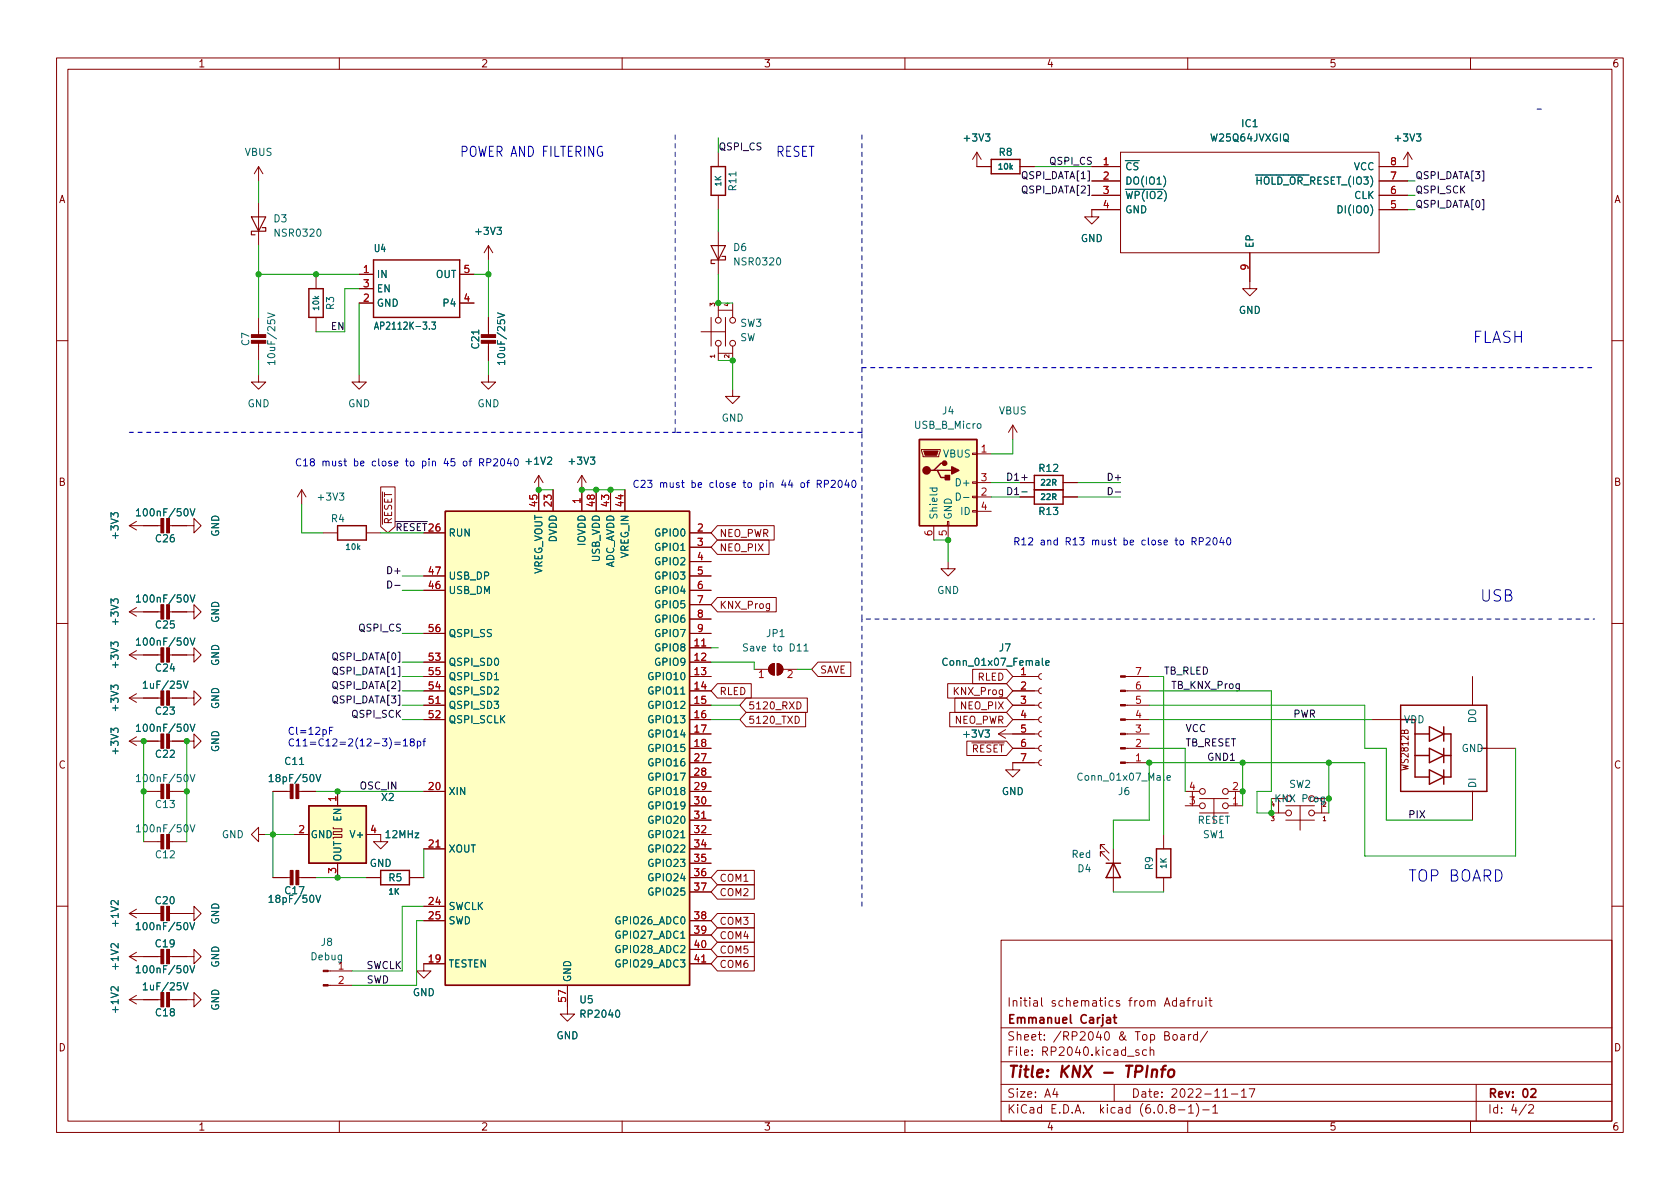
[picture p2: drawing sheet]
<svg xmlns="http://www.w3.org/2000/svg" width="297mm" height="210mm" viewBox="0 0 297 210" stroke-linecap="round" stroke-linejoin="round" font-family="sans-serif">
<defs><g id="words">
<g font-size="2.8" fill="#0000c2">
<text x="260.3" y="60.7">FLASH</text>
<text x="261.6" y="106.4">USB</text>
<text x="248.9" y="155.9">TOP BOARD</text>
</g>
<text font-size="2.8" fill="#840000" x="178" y="190.6">Title: KNX - TPInfo</text>
<g font-size="2.5" fill="#0000c2">
<text x="81.3" y="27.7">POWER AND FILTERING</text>
<text x="137.2" y="27.7">RESET</text>
</g>
<g font-size="2.1" fill="#840000">
<text x="178" y="178">Initial schematics from Adafruit</text>
<text x="178" y="184">Sheet: /RP2040 &amp; Top Board/</text>
<text x="178" y="181">Emmanuel Carjat</text>
<text x="178" y="186.7">File: RP2040.kicad_sch</text>
<text x="178" y="196.9">KiCad E.D.A. kicad (6.0.8-1)-1</text>
<text x="178" y="194.1">Size: A4</text>
<text x="200" y="194.1">Date: 2022-11-17</text>
<text x="263" y="194.1">Rev: 02</text>
<text x="263" y="196.9">Id: 4/2</text>
</g>
<g font-size="1.8" fill="#840000">
<text x="35" y="11.9">1</text>
<text x="85" y="11.9">2</text>
<text x="135" y="11.9">3</text>
<text x="185" y="11.9">4</text>
<text x="235" y="11.9">5</text>
<text x="285" y="11.9">6</text>
<text x="10.3" y="35.9">A</text>
<text x="285.3" y="35.9">A</text>
<text x="10.3" y="85.9">B</text>
<text x="285.3" y="85.9">B</text>
<text x="69.3" y="92.8" transform="rotate(-90 69.3 92.8)">~{RESET}</text>
<text x="127.2" y="95">NEO_PWR</text>
<text x="127.2" y="97.5">NEO_PIX</text>
<text x="127.2" y="107.7">KNX_Prog</text>
<text x="144.9" y="119.1">SAVE</text>
<text x="127.2" y="122.9">RLED</text>
<text x="132.2" y="125.4">5120_RXD</text>
<text x="168.9" y="122.9">KNX_Prog</text>
<text x="170" y="125.4">NEO_PIX</text>
<text x="172.8" y="120.4">RLED</text>
<text x="132.2" y="128">5120_TXD</text>
<text x="168.7" y="128">NEO_PWR</text>
<text x="10.3" y="135.9">C</text>
<text x="170.4" y="133.1">~{RESET}</text>
<text x="249" y="136" transform="rotate(-90 249 136)">WS2812B</text>
<text x="285.3" y="135.9">C</text>
<text x="127.2" y="155.9">COM1</text>
<text x="127.2" y="158.5">COM2</text>
<text x="127.2" y="163.5">COM3</text>
<text x="127.2" y="166.1">COM4</text>
<text x="127.2" y="168.6">COM5</text>
<text x="127.2" y="171.2">COM6</text>
<text x="10.3" y="185.9">D</text>
<text x="285.3" y="185.9">D</text>
<text x="35" y="199.9">1</text>
<text x="85" y="199.9">2</text>
<text x="135" y="199.9">3</text>
<text x="185" y="199.9">4</text>
<text x="235" y="199.9">5</text>
<text x="285" y="199.9">6</text>
</g>
<g font-size="1.8" fill="#006464">
<text x="219.6" y="22.5">IC1</text>
<text x="43.3" y="27.6">VBUS</text>
<text x="170.6" y="25">+3V3</text>
<text x="176.7" y="27.6">R8</text>
<text x="214.2" y="25">W25Q64JVXGIQ</text>
<text x="246.8" y="25">+3V3</text>
<text x="130.2" y="33.6" transform="rotate(-90 130.2 33.6)">R11</text>
<text x="198.9" y="30.1">~{CS}</text>
<text x="198.9" y="32.6">DO(IO1)</text>
<text x="198.9" y="35.2">~{WP(IO2})</text>
<text x="221.2" y="32.6">~{HOLD_OR_}RESET_(IO3)</text>
<text x="239.3" y="30.1">VCC</text>
<text x="239.4" y="35.2">CLK</text>
<text x="48.4" y="39.3">D3</text>
<text x="48.8" y="41.8">NSR0320</text>
<text x="84.3" y="41.5">+3V3</text>
<text x="198.9" y="37.7">GND</text>
<text x="237.3" y="37.7">DI(IO0)</text>
<text x="66.2" y="44.6">U4</text>
<text x="129.7" y="44.4">D6</text>
<text x="130.1" y="46.9">NSR0320</text>
<text x="191.1" y="42.8">GND</text>
<text x="221.6" y="43.9" transform="rotate(-90 221.6 43.9)">EP</text>
<text x="66.5" y="49.1">IN</text>
<text x="66.5" y="51.7">EN</text>
<text x="77" y="49.1">OUT</text>
<text x="59.1" y="54.7" transform="rotate(-90 59.1 54.7)">R3</text>
<text x="66.5" y="54.2">GND</text>
<text x="67.1" y="58.3">AP2112K-3.3</text>
<text x="78.6" y="54.2">P4</text>
<text x="130.9" y="57.8">SW3</text>
<text x="219" y="55.5">GND</text>
<text x="44.1" y="61.1" transform="rotate(-90 44.1 61.1)">C7</text>
<text x="48.7" y="63.8" transform="rotate(-90 48.7 63.8)">10uF/25V</text>
<text x="84.7" y="61.6" transform="rotate(-90 84.7 61.6)">C21</text>
<text x="89.3" y="63.8" transform="rotate(-90 89.3 63.8)">10uF/25V</text>
<text x="130.8" y="60.3">SW</text>
<text x="43.8" y="72">GND</text>
<text x="61.5" y="72">GND</text>
<text x="84.4" y="72">GND</text>
<text x="127.6" y="74.5">GND</text>
<text x="161.8" y="75.8">USB_B_Micro</text>
<text x="166.7" y="73.3">J4</text>
<text x="176.6" y="73.3">VBUS</text>
<text x="93.2" y="82.2">+1V2</text>
<text x="100.8" y="82.2">+3V3</text>
<text x="166.8" y="80.9">VBUS</text>
<text x="183.8" y="83.4">R12</text>
<text x="56.4" y="88.5">+3V3</text>
<text x="169.4" y="86">D+</text>
<text x="21" y="95" transform="rotate(-90 21 95)">+3V3</text>
<text x="24.9" y="91.3">100nF/50V</text>
<text x="27.6" y="95.9">C26</text>
<text x="38.7" y="94.9" transform="rotate(-90 38.7 94.9)">GND</text>
<text x="58.6" y="92.3">R4</text>
<text x="79.2" y="94.9">RUN</text>
<text x="98.4" y="95.9" transform="rotate(-90 98.4 95.9)">DVDD</text>
<text x="116" y="94.9">GPIO0</text>
<text x="165.7" y="91.9" transform="rotate(-90 165.7 91.9)">Shield</text>
<text x="168.3" y="91.9" transform="rotate(-90 168.3 91.9)">GND</text>
<text x="169.9" y="91.1">ID</text>
<text x="183.8" y="91.1">R13</text>
<text x="95.9" y="101.8" transform="rotate(-90 95.9 101.8)">VREG_VOUT</text>
<text x="103.5" y="96.5" transform="rotate(-90 103.5 96.5)">IOVDD</text>
<text x="106" y="99.4" transform="rotate(-90 106 99.4)">USB_VDD</text>
<text x="108.6" y="100.8" transform="rotate(-90 108.6 100.8)">ADC_AVDD</text>
<text x="111.1" y="98.7" transform="rotate(-90 111.1 98.7)">VREG_IN</text>
<text x="116" y="97.4">GPIO1</text>
<text x="116" y="99.9">GPIO2</text>
<text x="24.9" y="106.5">100nF/50V</text>
<text x="79.2" y="105">USB_DM</text>
<text x="79.2" y="102.5">USB_DP</text>
<text x="116" y="102.5">GPIO3</text>
<text x="116" y="105">GPIO4</text>
<text x="116" y="107.6">GPIO5</text>
<text x="165.7" y="105">GND</text>
<text x="21" y="110.3" transform="rotate(-90 21 110.3)">+3V3</text>
<text x="27.6" y="111.1">C25</text>
<text x="38.7" y="110.2" transform="rotate(-90 38.7 110.2)">GND</text>
<text x="79.2" y="112.6">QSPI_SS</text>
<text x="116" y="110.1">GPIO6</text>
<text x="116" y="112.6">GPIO7</text>
<text x="135.6" y="112.6">JP1</text>
<text x="21" y="117.9" transform="rotate(-90 21 117.9)">+3V3</text>
<text x="24.9" y="114.2">100nF/50V</text>
<text x="27.6" y="118.7">C24</text>
<text x="38.7" y="117.8" transform="rotate(-90 38.7 117.8)">GND</text>
<text x="79.2" y="117.7">QSPI_SD0</text>
<text x="116" y="115.2">GPIO8</text>
<text x="116" y="117.7">GPIO9</text>
<text x="132.1" y="115.2">Save to D11</text>
<text x="167.3" y="117.7">Conn_01x07_Female</text>
<text x="176.7" y="115.2">J7</text>
<text x="21" y="125.5" transform="rotate(-90 21 125.5)">+3V3</text>
<text x="25.8" y="121.8">1uF/25V</text>
<text x="38.7" y="125.4" transform="rotate(-90 38.7 125.4)">GND</text>
<text x="79.2" y="125.3">QSPI_SD3</text>
<text x="79.2" y="122.8">QSPI_SD2</text>
<text x="79.2" y="120.3">QSPI_SD1</text>
<text x="115" y="120.3">GPIO10</text>
<text x="115" y="122.8">GPIO11</text>
<text x="115" y="125.3">GPIO12</text>
<text x="24.9" y="129.4">100nF/50V</text>
<text x="27.6" y="126.4">C23</text>
<text x="79.2" y="127.9">QSPI_SCLK</text>
<text x="115" y="127.9">GPIO13</text>
<text x="115" y="130.4">GPIO14</text>
<text x="170.6" y="130.4">+3V3</text>
<text x="248.2" y="127.9">VDD</text>
<text x="261" y="127.9" transform="rotate(-90 261 127.9)">DO</text>
<text x="21" y="133.1" transform="rotate(-90 21 133.1)">+3V3</text>
<text x="27.6" y="134">C22</text>
<text x="38.7" y="133" transform="rotate(-90 38.7 133)">GND</text>
<text x="50.5" y="135.3">C11</text>
<text x="115" y="133">GPIO15</text>
<text x="115" y="135.5">GPIO16</text>
<text x="258.5" y="133">GND</text>
<text x="24.9" y="138.3">100nF/50V</text>
<text x="27.6" y="142.9">C13</text>
<text x="48.2" y="138.3">18pF/50V</text>
<text x="67.5" y="141.6">X2</text>
<text x="79.2" y="140.6">XIN</text>
<text x="115" y="138">GPIO17</text>
<text x="115" y="140.6">GPIO18</text>
<text x="115" y="143.1">GPIO19</text>
<text x="177.1" y="140.6">GND</text>
<text x="191.1" y="138">Conn_01x07_Male</text>
<text x="197.8" y="140.6">J6</text>
<text x="225.7" y="141.9">KNX Prog</text>
<text x="228" y="139.3">SW2</text>
<text x="261" y="139.4" transform="rotate(-90 261 139.4)">DI</text>
<text x="24.9" y="147.2">100nF/50V</text>
<text x="39.2" y="148.2">GND</text>
<text x="54.9" y="148.2">GND</text>
<text x="60.3" y="145.2" transform="rotate(-90 60.3 145.2)">EN</text>
<text x="62.3" y="148.2">V+</text>
<text x="68.3" y="148.2">12MHz</text>
<text x="115" y="145.7">GPIO20</text>
<text x="115" y="148.2">GPIO21</text>
<text x="211.7" y="145.7">RESET</text>
<text x="212.7" y="148.2">SW1</text>
<text x="27.6" y="151.8">C12</text>
<text x="60.3" y="152.4" transform="rotate(-90 60.3 152.4)">OUT</text>
<text x="65.3" y="153.3">GND</text>
<text x="68.8" y="155.8">R5</text>
<text x="79.2" y="150.7">XOUT</text>
<text x="115" y="150.7">GPIO22</text>
<text x="115" y="153.3">GPIO23</text>
<text x="115" y="155.8">GPIO24</text>
<text x="189.5" y="151.7">Red</text>
<text x="190.6" y="154.2">D4</text>
<text x="203.8" y="153.8" transform="rotate(-90 203.8 153.8)">R9</text>
<text x="27.6" y="159.9">C20</text>
<text x="48.2" y="159.6">18pF/50V</text>
<text x="50.5" y="158.1">C17</text>
<text x="79.2" y="160.9">SWCLK</text>
<text x="115" y="158.4">GPIO25</text>
<text x="21" y="163.6" transform="rotate(-90 21 163.6)">+1V2</text>
<text x="24.8" y="164.5">100nF/50V</text>
<text x="27.6" y="167.5">C19</text>
<text x="38.7" y="163.5" transform="rotate(-90 38.7 163.5)">GND</text>
<text x="56.8" y="167.3">J8</text>
<text x="79.2" y="163.4">SWD</text>
<text x="109.2" y="163.4">GPIO26_ADC0</text>
<text x="109.2" y="166">GPIO27_ADC1</text>
<text x="21" y="171.2" transform="rotate(-90 21 171.2)">+1V2</text>
<text x="24.8" y="172.1">100nF/50V</text>
<text x="38.7" y="171.1" transform="rotate(-90 38.7 171.1)">GND</text>
<text x="55" y="169.8">Debug</text>
<text x="79.2" y="171.1">TESTEN</text>
<text x="101" y="173.7" transform="rotate(-90 101 173.7)">GND</text>
<text x="109.2" y="168.5">GPIO28_ADC2</text>
<text x="109.2" y="171.1">GPIO29_ADC3</text>
<text x="21" y="178.9" transform="rotate(-90 21 178.9)">+1V2</text>
<text x="25.8" y="175.1">1uF/25V</text>
<text x="27.6" y="179.7">C18</text>
<text x="38.7" y="178.7" transform="rotate(-90 38.7 178.7)">GND</text>
<text x="73" y="176.1">GND</text>
<text x="102.6" y="177.4">U5</text>
<text x="102.9" y="180">RP2040</text>
<text x="98.4" y="183.8">GND</text>
</g>
<g font-size="1.8" fill="#a90000">
<text x="195.1" y="29.2">1</text>
<text x="245.9" y="29.2">8</text>
<text x="195.1" y="31.7">2</text>
<text x="195.1" y="34.3">3</text>
<text x="245.9" y="34.3">6</text>
<text x="245.9" y="31.7">7</text>
<text x="195.1" y="36.8">4</text>
<text x="245.9" y="36.8">5</text>
<text x="220.7" y="47.7" transform="rotate(-90 220.7 47.7)">9</text>
<text x="64.3" y="48.3">1</text>
<text x="64.3" y="53.3">2</text>
<text x="64.3" y="50.8">3</text>
<text x="82.1" y="53.3">4</text>
<text x="82.1" y="48.3">5</text>
<text x="173.5" y="80">1</text>
<text x="95" y="89.5" transform="rotate(-90 95 89.5)">45</text>
<text x="97.5" y="89.5" transform="rotate(-90 97.5 89.5)">23</text>
<text x="102.6" y="89" transform="rotate(-90 102.6 89)">1</text>
<text x="105.2" y="89.5" transform="rotate(-90 105.2 89.5)">48</text>
<text x="107.7" y="89.5" transform="rotate(-90 107.7 89.5)">43</text>
<text x="110.2" y="89.5" transform="rotate(-90 110.2 89.5)">44</text>
<text x="173.5" y="87.6">2</text>
<text x="173.5" y="85.1">3</text>
<text x="75.9" y="94">26</text>
<text x="123.3" y="94">2</text>
<text x="164.8" y="94.7" transform="rotate(-90 164.8 94.7)">6</text>
<text x="167.4" y="94.7" transform="rotate(-90 167.4 94.7)">5</text>
<text x="173.5" y="90.2">4</text>
<text x="75.9" y="101.6">47</text>
<text x="123.3" y="96.5">3</text>
<text x="123.3" y="99.1">4</text>
<text x="123.3" y="101.6">5</text>
<text x="75.9" y="104.1">46</text>
<text x="123.3" y="104.1">6</text>
<text x="123.3" y="106.7">7</text>
<text x="75.9" y="111.8">56</text>
<text x="123.3" y="109.2">8</text>
<text x="123.3" y="111.8">9</text>
<text x="75.9" y="116.8">53</text>
<text x="75.9" y="119.4">55</text>
<text x="122.8" y="114.3">11</text>
<text x="122.8" y="116.8">12</text>
<text x="122.8" y="119.4">13</text>
<text x="134.1" y="119.9">1</text>
<text x="139.2" y="119.9">2</text>
<text x="180.5" y="119.4">1</text>
<text x="200.8" y="119.4">7</text>
<text x="75.9" y="124.5">51</text>
<text x="75.9" y="121.9">54</text>
<text x="122.8" y="121.9">14</text>
<text x="122.8" y="124.5">15</text>
<text x="180.5" y="121.9">2</text>
<text x="180.5" y="124.5">3</text>
<text x="200.8" y="124.5">5</text>
<text x="200.8" y="121.9">6</text>
<text x="75.9" y="127">52</text>
<text x="122.8" y="127">16</text>
<text x="122.8" y="129.5">17</text>
<text x="180.5" y="127">4</text>
<text x="180.5" y="129.5">5</text>
<text x="200.8" y="129.5">3</text>
<text x="200.8" y="127">4</text>
<text x="122.8" y="132.1">18</text>
<text x="122.8" y="134.6">27</text>
<text x="122.8" y="137.2">28</text>
<text x="180.5" y="132.1">6</text>
<text x="180.5" y="134.6">7</text>
<text x="200.8" y="134.6">1</text>
<text x="200.8" y="132.1">2</text>
<text x="59.4" y="141.7" transform="rotate(-90 59.4 141.7)">1</text>
<text x="75.9" y="139.7">20</text>
<text x="122.8" y="139.7">29</text>
<text x="122.8" y="142.2">30</text>
<text x="210.3" y="142.2">3</text>
<text x="210.3" y="139.7">4</text>
<text x="217.9" y="142.2">1</text>
<text x="217.9" y="139.7">2</text>
<text x="52.8" y="147.3">2</text>
<text x="65.5" y="147.3">4</text>
<text x="75.9" y="149.9">21</text>
<text x="122.8" y="144.8">31</text>
<text x="122.8" y="147.3">32</text>
<text x="122.8" y="149.9">34</text>
<text x="59.4" y="154.4" transform="rotate(-90 59.4 154.4)">3</text>
<text x="122.8" y="152.4">35</text>
<text x="122.8" y="154.9">36</text>
<text x="75.9" y="160">24</text>
<text x="122.8" y="157.5">37</text>
<text x="75.9" y="162.6">25</text>
<text x="122.8" y="162.6">38</text>
<text x="122.8" y="165.1">39</text>
<text x="122.8" y="167.6">40</text>
<text x="59.8" y="171.4">1</text>
<text x="59.8" y="174">2</text>
<text x="75.9" y="170.2">19</text>
<text x="122.8" y="170.2">41</text>
<text x="100.1" y="177.1" transform="rotate(-90 100.1 177.1)">57</text>
</g>
<g font-size="1.8" fill="#0000c2">
<text x="52.1" y="82.4">C18 must be close to pin 45 of RP2040</text>
<text x="111.8" y="86.3">C23 must be close to pin 44 of RP2040</text>
<text x="179.1" y="96.4">R12 and R13 must be close to RP2040</text>
<text x="50.8" y="129.9">Cl=12pF</text>
<text x="50.8" y="132">C11=C12=2(12-3)=18pf</text>
</g>
<g font-size="1.8" fill="#0f0f0f">
<text x="177.8" y="85">D1+</text>
<text x="177.8" y="87.5">D1-</text>
<text x="205.7" y="119.3">TB_RLED</text>
<text x="207" y="121.8">TB_KNX_Prog</text>
<text x="209.5" y="132">TB_RESET</text>
<text x="209.5" y="129.4">VCC</text>
<text x="228.6" y="126.9">PWR</text>
<text x="213.4" y="134.5">GND1</text>
<text x="63.5" y="139.6">OSC_IN</text>
<text x="248.9" y="144.7">PIX</text>
<text x="64.6" y="171.3">SWCLK</text>
<text x="64.8" y="173.9">SWD</text>
</g>
<g font-size="1.7" fill="#0f0f0f">
<text x="127" y="26.6">QSPI_CS</text>
<text x="185.4" y="29.1">QSPI_CS</text>
<text x="181" y="31.7">QSPI_DATA[1]</text>
<text x="181" y="34.2">QSPI_DATA[2]</text>
<text x="250.2" y="34.2">QSPI_SCK</text>
<text x="250.2" y="31.7">QSPI_DATA[3]</text>
<text x="250.2" y="36.7">QSPI_DATA[0]</text>
<text x="58.4" y="58.3">EN</text>
<text x="195.6" y="85">D+</text>
<text x="69.8" y="93.9">~{RESET}</text>
<text x="68.9" y="101.5">D+</text>
<text x="63.6" y="111.7">QSPI_CS</text>
<text x="59.1" y="116.7">QSPI_DATA[0]</text>
<text x="59.1" y="119.3">QSPI_DATA[1]</text>
<text x="59.1" y="124.4">QSPI_DATA[3]</text>
<text x="59.1" y="121.8">QSPI_DATA[2]</text>
<text x="62.4" y="126.9">QSPI_SCK</text>
</g>
<g font-size="1.4" fill="#006464">
<text x="176.6" y="30">10k</text>
<text x="127.5" y="32.9" transform="rotate(-90 127.5 32.9)">1K</text>
<text x="56.4" y="54.8" transform="rotate(-90 56.4 54.8)">10k</text>
<text x="184.1" y="85.8">22R</text>
<text x="184.1" y="88.4">22R</text>
<text x="61.3" y="97.2">10k</text>
<text x="206.2" y="153.6" transform="rotate(-90 206.2 153.6)">1K</text>
<text x="68.8" y="158.2">1K</text>
</g>
<g font-size="1.1" fill="#840000">
<text x="126.4" y="54.2" transform="rotate(-90 126.4 54.2)">3</text>
<text x="128.9" y="54.2" transform="rotate(-90 128.9 54.2)">4</text>
<text x="126.4" y="63.3" transform="rotate(-90 126.4 63.3)">1</text>
<text x="128.9" y="63.3" transform="rotate(-90 128.9 63.3)">2</text>
<text x="224.7" y="142.6">4</text>
<text x="233.9" y="142.6">2</text>
<text x="224.7" y="145.2">3</text>
<text x="233.9" y="145.2">1</text>
</g>
</g></defs>
<g fill="none" stroke="#840000" stroke-width=".18">
<path d="M10 10.2h277v190.1h-277zM12 12.2h273v186.1h-273zM60 10.2v2M110 10.2v2M160 10.2v2M210 10.2v2M260 10.2v2M45.7 29.5v2.5M45.7 35.8v7.6M45.7 29.5l-.7 1.2M45.7 29.5l.8 1.2M127 26.9v2.6"/>
<path d="M127 34.5v2.6M172.7 26.9v2.6h2.6M172.7 26.9l-.7 1.3M172.7 26.9l.8 1.3M180.3 29.5h2.6M193 29.5h5.1M193 32h5.1M193 34.5h5.1M198.1 26.9h45.7v17.8h-45.7zM198.1 37.1h-5.1v1.2h1.3l-1.3 1.3-1.2-1.3h1.2M243.8 32h5.1M243.8 34.5h5.1"/>
<path d="M243.8 37.1h5.1M248.9 26.9v2.6h-5.1M248.9 26.9l-.7 1.3M248.9 26.9l.8 1.3M45.7 56.1v3.3M55.9 48.5v2.5M55.9 56.1v2.6M63.5 48.5h2.5M63.5 53.6h2.5M63.5 51h2.5M81.3 48.5h2.5M81.3 53.6h2.5"/>
<path d="M86.4 43.4v2.6M86.4 56.1v3.3M86.4 43.4l-.8 1.3M86.4 43.4l.7 1.3M124 58.7h4.3M125.7 56.1v5.1M127 54.9h2.5M127 40.9v7.6M127 53.6v2.5M128.3 56.1v5.1M129.5 53.6v2.5M221 44.7v6.3h1.2l-1.2 1.3-1.3-1.3h1.3"/>
<path d="M10 60.2h2M45.7 66.3v1.3h1.3l-1.3 1.2-1.3-1.2h1.3M45.7 60.4v3.3M63.5 66.3v1.3h1.3l-1.3 1.2-1.3-1.2h1.3M86.4 66.3v1.3h1.2l-1.2 1.2-1.3-1.2h1.3M86.4 60.4v3.3M127 62.5h2.5M127 61.2v2.5M129.5 68.8v1.3h1.3l-1.3 1.3-1.2-1.3h1.2M129.5 61.2v2.5M162.9 79.5h3.3v.3l-.2 1h-2.8zM179.1 75.2l-.8 1.2"/>
<path d="M179.1 75.2v2.5M179.1 75.2l.7 1.2M285 60.2h2M22.9 93h5.8M22.9 93l1.2 .7M24.1 92.2l-1.2 .8M29.7 93h4.6v-1.3l1.3 1.3-1.3 1.2v-1.2M53.3 86.6l-.7 1.3M53.3 86.6v2.5M53.3 86.6l.8 1.3M57.1 94.2h2.6M64.8 94.2h2.5"/>
<path d="M67.3 86.1h2.6v7l-1.3 1.1-1.3-1.1zM74.9 94.2h3.8M95.2 84.1l-.7 1.2M95.2 84.1v6.3M95.2 84.1l.8 1.2M97.8 86.6v3.8M102.9 84.1l-.8 1.2M102.9 84.1v6.3M102.9 84.1l.7 1.2M105.4 86.6v3.8M107.9 86.6v3.8M110.5 86.6v3.8"/>
<path d="M121.9 94.2h3.8M121.9 96.8h3.8M121.9 99.3h3.8M126.8 93h10.1v2.5h-10.1l-1.1-1.3zM126.8 95.5h9.2v2.5h-9.2l-1.1-1.2zM165.1 93v2.5M167.5 92.2h.3v.8h-.3zM167.6 99.3v1.3h1.3l-1.3 1.2-1.2-1.2h1.2M167.6 93v2.5M172 90.3h.7v.2h-.7zM172 87.8h.7v.2h-.7zM172 85.2h.7v.3h-.7z"/>
<path d="M172 80.1h.7v.3h-.7zM172.7 85.3h2.6M172.7 87.9h2.6M172.7 80.3h2.6M172.7 90.4h2.6M180.3 85.3h2.6M180.3 87.9h2.6M188 85.3h2.5M188 87.9h2.5M10 110.2h2M22.9 108.2h5.8M22.9 115.8l1.2 .8"/>
<path d="M22.9 115.8h5.8M22.9 108.2l1.2 .8M24.1 115.1l-1.2 .7M24.1 107.4l-1.2 .8M29.7 108.2h4.6v-1.3l1.3 1.3-1.3 1.3v-1.3M29.7 115.8h4.6v-1.3l1.3 1.3-1.3 1.3v-1.3M74.9 117.1h3.8M74.9 119.6h3.8M74.9 104.4h3.8M74.9 101.8h3.8M74.9 112h3.8M121.9 114.5h3.8"/>
<path d="M121.9 117.1h3.8M121.9 119.6h3.8M121.9 104.4h3.8M121.9 101.8h3.8M121.9 112h3.8M121.9 106.9h3.8M121.9 109.5h3.8M126.8 105.7h10.4v2.5h-10.4l-1.1-1.3zM133.3 118.4h2.6M136.1 106.7v1.1l-.3 .2h-.3M136.1 106.8l-.4-.1-.2 .3 .1 .5h.5M136.2 117.6l.7-.3v2.1a1.02 1.02 0 0 1-.9-.7 1.02 1.02 0 0 1 .2-1.1z"/>
<path d="M137.4 117.3a1.02 1.02 0 0 1 1 1.1 1.02 1.02 0 0 1-1 1zM138.4 118.4h2.6M144.6 117.1h5.8v2.5h-5.8l-1.1-1.2zM172 118.4h6l1.1 1.2-1.1 1.3h-6zM179.1 119.6h4.5M184.1 119.1l-.3 .2-.2 .3 .2 .4 .3 .1M199 119.6h4.2M260.3 119.6v5.1M285 110.2h2M22.9 131.1h5.8M22.9 123.4l1.2 .8M22.9 123.4h5.8"/>
<path d="M22.9 131.1l1.2 .7M24.1 122.7l-1.2 .7M24.1 130.3l-1.2 .8M25.4 139.9h3.3M29.7 131.1h4.6v-1.3l1.3 1.3-1.3 1.2v-1.2M29.7 123.4h4.6v-1.2l1.3 1.2-1.3 1.3v-1.3M29.7 139.9h3.3M48.3 139.9h3.3M52.6 139.9h3.3M59.7 139.9v2.6M74.9 122.2h3.8M74.9 124.7h3.8"/>
<path d="M74.9 127.2h3.8M74.9 139.9h3.8M121.9 122.2h3.8M121.9 124.7h3.8M121.9 127.2h3.8M121.9 129.8h3.8M121.9 132.3h3.8M121.9 139.9h3.8M121.9 134.9h3.8M121.9 137.4h3.8M126.8 120.9h6v2.5h-6l-1.1-1.2zM131.9 126h10.5v2.5h-10.5l-1.1-1.3z"/>
<path d="M131.9 123.4h10.8v2.6h-10.8l-1.1-1.3zM140.6 126.6a.64 .64 0 0 1 .7 .7 .64 .64 0 0 1-.7 .6zM140.9 124.1a.64 .64 0 0 1 .7 .6 .64 .64 0 0 1-.7 .7zM167.6 120.9h10.4l1.1 1.3-1.1 1.2h-10.4zM167.9 126h10.1l1.1 1.2-1.1 1.3h-10.1zM168.8 123.4h9.2l1.1 1.3-1.1 1.3h-9.2zM170.9 131.1h7.1l1.1 1.2-1.1 1.3h-7.1zM176.5 129.8h7.1M176.5 129.8l1.3 .8M177.8 129l-1.3 .8M179.1 122.2h4.5M179.1 124.7h4.5"/>
<path d="M179.1 127.2h4.5M179.1 132.3h4.5M183.6 134.9h-4.5v1.2h1.2l-1.2 1.3-1.3-1.3h1.3M184.1 134.4l-.3 .1-.2 .4 .2 .3 .3 .2M184.1 131.8l-.3 .2-.2 .3 .2 .4 .3 .1M184.1 129.3l-.3 .1-.2 .4 .2 .3 .3 .2M184.1 126.7l-.3 .2-.2 .3 .2 .4 .3 .2M184.1 124.2l-.3 .1-.2 .4 .2 .4 .3 .1M184.1 121.7l-.3 .1-.2 .4 .2 .3 .3 .2M199 122.2h4.2M199 124.7h4.2M199 127.2h4.2"/>
<path d="M199 129.8h4.2M199 132.3h4.2M199 134.9h4.2M209.5 139.9h2.6M210.8 139.9v2.6M217.2 139.9h2.5M218.4 139.9v2.6M242.6 127.2h5M260.3 139.9v5.1M262.9 132.3h5.1M25.4 148.8h3.3M29.7 148.8h3.3"/>
<path d="M45.7 147.6v-1.3l-1.3 1.3 1.3 1.2v-1.2h1.3M48.3 155.2h3.3M52.1 147.6h2.5M52.6 155.2h3.3M58.9 146.3v.3h1.6v.5h-1.6v.5h1.6v.5h-1.6v.2M59.7 152.6v2.6M64.8 147.6h2.5v1.2h1.3l-1.3 1.3-1.3-1.3h1.3M64.8 155.2h2.5M72.4 155.2h2.5M74.9 150.1h3.8M121.9 147.6h3.8M121.9 150.1h3.8"/>
<path d="M121.9 142.5h3.8M121.9 145h3.8M121.9 152.6h3.8M121.9 155.2h3.8M121.9 157.7h3.8M126.8 153.9h6.6v2.6h-6.6l-1.1-1.3zM126.8 156.5h6.6v2.5h-6.6l-1.1-1.3zM195.3 149.3h-.7v.8v-.8l1.5 1.6M195.3 150.6h-.7v.8v-.8l1.5 1.5M196.8 150.1v7.6M205.7 147.6v2.5M205.7 155.2v2.5"/>
<path d="M209.5 142.5h2.6M212.1 143.8h5.1M212.1 141.2h5.1M214.6 141.2v2.6M217.2 142.5h2.5M224.8 143.8h2.5M224.8 141.2h2.5M226.1 141.2v2.6M227.3 142.5h5.1M227.3 145h5.1M229.9 142.5v4.3M232.4 143.8h2.5"/>
<path d="M232.4 141.2h2.5M233.7 141.2v2.6M10 160.2h2M22.9 169.2h5.8M22.9 161.5h5.8M22.9 161.5l1.2 .8M22.9 169.2l1.2 .7M22.9 176.8h5.8M22.9 176.8l1.2 .7M24.1 160.8l-1.2 .7M24.1 168.4l-1.2 .8M24.1 176l-1.2 .8"/>
<path d="M29.7 161.5h4.6v-1.2l1.3 1.2-1.3 1.3v-1.3M29.7 169.2h4.6v-1.3l1.3 1.3-1.3 1.2v-1.2M29.7 176.8h4.6v-1.3l1.3 1.3-1.3 1.2v-1.2M58 174.2h4.2M58 171.7h4.2M74.9 160.3h3.8M74.9 162.8h3.8M78.7 170.4h-3.8v1.3h1.3l-1.3 1.3-1.2-1.3h1.2M100.3 174.2v5.1h1.3l-1.3 1.3-1.2-1.3h1.2M121.9 170.4h3.8M121.9 162.8h3.8M121.9 165.3h3.8"/>
<path d="M121.9 167.9h3.8M126.8 161.5h6.6v2.6h-6.6l-1.1-1.3zM126.8 164.1h6.6v2.5h-6.6l-1.1-1.3zM126.8 166.6h6.6v2.6h-6.6l-1.1-1.3zM126.8 169.2h6.6v2.5h-6.6l-1.1-1.3zM177 166.3h108v32h-108zM208 177l-.4-.1-.3 .3v.4l.1 .3h.6M208 176.4v1.5M208.7 177h.6l.1 .9M209.4 177.3l-.5 .1a.29 .29 0 0 0-.3 .2 .29 .29 0 0 0 .3 .3h.5M209.9 176.9h.5M210.4 176.4l-.3 .2v1.3"/>
<path d="M210.9 176.9v1M211.4 176.9l-.3 .1-.2 .2M211.9 176.9v1h.4l.2-.1M212.5 176.9v1M213.2 176.4v.2M213.2 176.9v1M213.7 176.9h.6M213.9 176.4v1.3l.4 .2M285 160.2h2M60 198.3v2M110 198.3v2M160 198.3v2"/>
<path d="M177 194.8h108M177 191.8h108M177 187.8h108M177 181.8h108M186.5 192.5l-.4 1h1M186.9 193v1M197 191.8v3M201.4 185.7l-.4-.1-.2 .2 .1 .3 .5 .1v.4h-.6M202.7 185.7l-.4-.1-.3 .3v.4l.1 .3h.6M203.4 185.8l.2-.2 .3 .1 .1 .9M203.4 185.1v1.5M205.9 183.1h.5l.2-.1 .1-.3-.1-.2-.7-.1v1.5h.6l.3-.3a.39 .39 0 0 0-.4-.5"/>
<path d="M207.1 196l-.2-.3v-.2l.2-.2 .5 .1 .1 .2-.1 .2-.6 .2-.1 .3v.4l.2 .1h.5l.1-.3-.1-.4-.2-.1M207.4 183.1l.2-.2 .5 .2v.5l-.1 .3h-.4l-.2-.1zM208.4 196.3h1.1M208.8 183h.6v.9M209.4 183.3l-.5 .1a.29 .29 0 0 0-.2 .2 .29 .29 0 0 0 .2 .3h.5M210 198.3v2M210.1 195.8l.5-.5v1.5M210.1 196.8h.9M210.1 182.9v1M210.6 182.9l-.3 .1-.2 .2M211.5 195.1a1.72 1.72 0 0 1 0 2.3M211.7 183l-.4-.1-.3 .3v.4l.1 .3h.6"/>
<path d="M211.7 182.4v1.5M212.6 196.3h1.2M213.5 182.4l-1.3 1.9M214.4 195.8l.5-.5v1.5M214.4 196.8h.9M216.2 194h.9M217.7 193.5h1.2M219.5 193l.4-.5v1.5M219.5 194h.9M220.9 192.5h1l-.7 1.5M260 198.3v2M261 191.8v6.5"/>
<path d="M269.9 195.3l-1.3 1.9M270.3 195.5l.6-.2 .2 .2 .1 .3-1 1h1"/>
<circle cx="127" cy="56.6" r=".51"/>
<circle cx="129.5" cy="56.6" r=".51"/>
<circle cx="127" cy="60.7" r=".51"/>
<circle cx="129.5" cy="60.7" r=".51"/>
<circle cx="212.6" cy="139.9" r=".51"/>
<circle cx="216.7" cy="139.9" r=".51"/>
<circle cx="212.6" cy="142.5" r=".51"/>
<circle cx="216.7" cy="142.5" r=".51"/>
<circle cx="227.8" cy="143.8" r=".51"/>
<circle cx="231.9" cy="143.8" r=".51"/>
</g>
<path d="M196.8 179.9h.6M197.1 179.4v1.3l.3 .2M195.7 180h.6v.9M196.3 180.3l-.5 .1a.29 .29 0 0 0-.2 .2 .29 .29 0 0 0 .2 .3h.5M270.7 192.7l.6-.2 .2 .2 .1 .3-1 1h1" fill="none" stroke="#840000" stroke-width=".3"/>
<path d="M203.8 189.3a.49 .49 0 0 1 .8 .1l-.1 1.1M203.8 189.1l-.2 1.4M205.3 189.1h.8M206.1 188.5l-.3 .1-.2 .1-.2 1.8M206.7 189.3a.52 .52 0 0 1 .5-.2 .52 .52 0 0 1 .4 .4v.6a.55 .55 0 0 1-.6 .4 .55 .55 0 0 1-.5-.4z" fill="none" stroke="#840000" stroke-width=".4"/>
<g fill="#840000" stroke="#840000" stroke-width=".18">
<path d="M28.4 167.9h.6v2.5h-.6z"/>
<path d="M29.5 167.9h.5v2.5h-.5z"/>
<path d="M44.4 60.2h2.6v.5h-2.6z"/>
<path d="M44.4 59.2h2.6v.5h-2.6z"/>
<path d="M29.5 91.7h.5v2.5h-.5z"/>
<path d="M28.4 91.7h.6v2.5h-.6z"/>
<path d="M29.5 106.9h.5v2.6h-.5z"/>
<path d="M28.4 106.9h.6v2.6h-.6z"/>
<path d="M85.1 60.2h2.5v.5h-2.5z"/>
<path d="M85.1 59.2h2.5v.5h-2.5z"/>
<path d="M57.1 174.1h.9v.3h-.9z"/>
<path d="M57.1 171.6h.9v.2h-.9z"/>
<path d="M28.4 160.3h.6v2.5h-.6z"/>
<path d="M29.5 160.3h.5v2.5h-.5z"/>
<path d="M29.5 129.8h.5v2.5h-.5z"/>
<path d="M28.4 129.8h.6v2.5h-.6z"/>
<path d="M29.5 147.6h.5v2.5h-.5z"/>
<path d="M28.4 147.6h.6v2.5h-.6z"/>
<path d="M29.5 138.7h.5v2.5h-.5z"/>
<path d="M28.4 138.7h.6v2.5h-.6z"/>
<path d="M136.2 117.6l.7-.3v2.1a1.02 1.02 0 0 1-.9-.7 1.02 1.02 0 0 1 .2-1.1z"/>
<path d="M137.4 117.3a1.02 1.02 0 0 1 1 1.1 1.02 1.02 0 0 1-1 1z"/>
<path d="M29.5 122.2h.5v2.5h-.5z"/>
<path d="M28.4 122.2h.6v2.5h-.6z"/>
<path d="M29.5 175.5h.5v2.5h-.5z"/>
<path d="M28.4 175.5h.6v2.5h-.6z"/>
<path d="M29.5 114.5h.5v2.6h-.5z"/>
<path d="M28.4 114.5h.6v2.6h-.6z"/>
<path d="M52.3 153.9h.5v2.6h-.5z"/>
<path d="M51.3 153.9h.5v2.6h-.5z"/>
<path d="M52.3 138.7h.5v2.5h-.5z"/>
<path d="M51.3 138.7h.5v2.5h-.5z"/>
<path d="M198.1 119.5h.9v.3h-.9z"/>
<path d="M198.1 122h.9v.3h-.9z"/>
<path d="M198.1 124.6h.9v.2h-.9z"/>
<path d="M198.1 127.1h.9v.3h-.9z"/>
<path d="M198.1 129.7h.9v.2h-.9z"/>
<path d="M198.1 132.2h.9v.3h-.9z"/>
<path d="M198.1 134.7h.9v.3h-.9z"/>
<path d="M163.3 79.8h2.6l-.3 .7h-2z"/>
</g>
<g fill="none" stroke="#006464" stroke-width=".18">
<path d="M205.7 31.1a1.46 1.46 0 0 1 0 2M236.6 36.4a.64 .64 0 0 1 .7 .6 .64 .64 0 0 1-.7 .7zM47.3 55.3l1.3 .5-1.3 .4M66.2 58.2l.4-1.2 .3 1.2M66.3 57.9h.5M76.3 57h.7l-.4 .4 .4 .2v.5l-.2 .1-.5-.1M88 55.3l1.2 .5-1.2 .4M48.6 64.1h-1.3l.4 .4M48.6 63.7v.8M89.2 64.1h-1.2l.3 .4M89.2 63.7v.8M24.1 90.3l.4-.3v1.2"/>
<path d="M24.1 91.2h.7M33.6 90l.4 1.2 .5-1.2M164.4 86.3h1.3M164.9 86.3l-.1 .4 .3 .2 .5-.1v-.5M169.1 87.2a.64 .64 0 0 1 .7 .6 .64 .64 0 0 1-.7 .7zM170.4 88h.9M24.1 105.6l.4-.4v1.3M24.1 113.2l.4-.4v1.3M24.1 106.5h.7M24.1 114.1h.7M33.6 105.2l.4 1.3 .5-1.3M33.6 112.8l.4 1.3 .5-1.3"/>
<path d="M132.2 113.9h-.5l-.2 .1v.3l.5 .3 .2 .3-.3 .2h-.5M142.1 114.2l.4-.3v1.2M142.1 115.1h.8M167.5 116.5a.6 .6 0 0 0-.9 .4 .6 .6 0 0 0 .6 .8l.3-.2M184.9 117.2l.6-.1-.1-.2-.3-.1-.2 .2 .1 .6h.4M24.1 128.4l.4-.3v1.2M24.1 137.3l.4-.3v1.2M24.1 129.3h.7M24.1 138.2h.7M25.3 120.8l.4-.4v1.3M25.3 121.7h.8M32.4 120.4l.4 1.3 .5-1.3"/>
<path d="M33.6 128.1l.4 1.2 .5-1.2M33.6 137l.4 1.2 .5-1.2M47.6 137.3l.3-.3v1.2M47.6 138.2h.7M55.9 137l.4 1.2 .4-1.2M206.3 137.6l.6-.2v-.2l-.4-.1-.2 .2 .1 .6h.5M24.1 146.2l.4-.4v1.3M24.1 147.1h.7M33.6 145.8l.4 1.3 .5-1.3M47.6 158.7l.3-.4v1.3M47.6 159.6h.7M55.8 158.3l.5 1.3 .4-1.3"/>
<path d="M234.1 140.9v1.1l-.2 .2h-.3M234.1 141l-.3-.1-.3 .3 .1 .5h.5M24.1 171.1l.3-.3v1.2M24.1 163.5l.3-.4v1.3M24.1 172h.7M24.1 164.4h.7M25.3 174.1l.4-.3v1.3M25.3 175.1h.8M32.4 173.8l.4 1.3 .5-1.3M33.6 170.8l.4 1.2 .4-1.2M33.6 163.1l.4 1.3 .4-1.3"/>
</g>
<g fill="none" stroke="#840000" stroke-width=".25">
<path d="M125.7 29.5h2.6v5h-2.6zM175.3 28.2h5v2.5h-5zM54.6 51h2.5v5.1h-2.5zM66 46h15.3v10.1h-15.3zM162.6 77.7h10.1v15.3h-10.1zM59.7 93h5.1v2.5h-5.1zM78.7 90.4h43.2v83.8h-43.2zM165.1 83.2h.6l.7 1.2h1.2M165.7 83.2h2.6M167 81.9h-.6l-1.3 1.3h-.6M182.9 84.1h5.1v5h-5.1zM182.9 86.6h5.1"/>
<path d="M247.6 124.7h15.3v15.2h-15.3zM250.2 127.2v10.2h2.5M250.2 133.6h2.5M250.2 129.8h2.5M252.7 128.5l2.6 1.3-2.6 1.3zM252.7 132.3l2.6 1.3-2.6 1.3zM252.7 136.1l2.6 1.3-2.6 1.3zM255.3 128.5v2.6M255.3 132.3v2.6M255.3 136.1v2.6M255.3 129.8h1.2v7.6h-1.2M255.3 133.6h1.2"/>
<path d="M54.6 142.5h10.2v10.1h-10.2zM67.3 153.9h5.1v2.6h-5.1zM195.6 152.6h2.5M196.8 152.6l1.3 2.6h-2.5zM204.5 150.1h2.5v5.1h-2.5z"/>
</g>
<path d="M44.4 38.3h2.6l-1.3 2.6zM46.4 40.3h.6v.6h-2.6v.6h.7M125.7 43.4h2.6l-1.3 2.6zM127.6 45.3h.7v.7h-2.6v.6h.7" fill="none" stroke="#840000" stroke-width=".2"/>
<g fill="#ffffc2" stroke="#ffffc2" stroke-width=".18">
<path d="M54.6 142.5h10.2v10.1h-10.2z"/>
<path d="M78.7 90.4h43.2v83.8h-43.2z"/>
<path d="M162.6 77.7h10.1v15.3h-10.1z"/>
</g>
<g fill="#840000" stroke="#840000" stroke-width=".25">
<path d="M168.3 82.5l1.2 .7-1.2 .6z"/>
<path d="M167.1 84.1h.8v.7h-.8z"/>
<circle cx="163.8" cy="83.2" r=".63"/>
<circle cx="167" cy="81.9" r=".38"/>
</g>
<path d="M262.1 30.2h.3v1.8h-.3M262.1 35.3h.3v1.8h-.3M180.7 87h.9M196 86.2a.63 .63 0 0 1 .7 .7 .63 .63 0 0 1-.7 .6zM197.2 87h.9M68.6 102.7a.63 .63 0 0 1 .7 .7 .63 .63 0 0 1-.7 .6zM69.8 103.5h.9" fill="none" stroke="#0f0f0f" stroke-width=".18"/>
<g fill="none" stroke="#0000c2" stroke-width=".18">
<path d="M82.9 81.5h.5M83.4 81.1l-.3 .2v1.1M84.8 81.8l.6-.1 .1-.2v-.3l-.7-.1v1.3M85.1 81.8l.4 .6M86.1 81.8l.6-.1 .1-.2-.1-.3-.6-.1v1.3M87.3 81.2l.5-.1 .2 .4-.8 .9h.8M88.7 81.2l.1-.1a.68 .68 0 0 1 .4 .7 .68 .68 0 0 1-.4 .6 .84 .84 0 0 1-.1-1.2zM90 81.1l-.3 .9h.8M90.3 81.5v.9M91 81.2l.2-.1a.68 .68 0 0 1 .5 .7 .68 .68 0 0 1-.5 .6l-.2-.1-.1-.4zM142.6 85.4h.5M143.1 84.9l-.3 .2v1.1"/>
<path d="M144.5 85.6l.6-.1 .1-.1v-.4l-.7-.1v1.3M144.8 85.6l.4 .6M145.8 85.6l.6-.1 .1-.1-.1-.4-.6-.1v1.3M147 85l.5-.1 .2 .4-.8 .9h.8M148.4 85l.1-.1a.68 .68 0 0 1 .4 .7 .68 .68 0 0 1-.4 .6 .84 .84 0 0 1-.1-1.2zM149.7 84.9l-.3 .9h.8M150 85.4v.8M150.7 85l.2-.1a.68 .68 0 0 1 .4 .7 .68 .68 0 0 1-.4 .6l-.2-.1-.1-.4zM210.8 95.8l.6-.1 .1-.2-.1-.3-.6-.1v1.3M211.1 95.8l.4 .6M212 95.8l.7-.1 .1-.2-.1-.3-.7-.1v1.3M213.3 95.2l.4-.1 .3 .4-.8 .9h.8"/>
<path d="M214.6 95.2l.2-.1a.68 .68 0 0 1 .4 .6 .68 .68 0 0 1-.4 .7l-.2-.2-.1-.3zM216 95l-.3 .9h.8M216.3 95.5v.9M217.1 95.1h.1a.68 .68 0 0 1 .4 .6 .68 .68 0 0 1-.4 .7 .84 .84 0 0 1-.1-1.3zM58.3 129.2h.4M58.9 128.6h-.6v1.3M69.8 131.3h1M69.8 131.6h1M71.3 131l.4-.4v1.3M71.3 131.9h.7M72.8 131.2l-.3-.2 .1-.2 .2-.2 .3 .1 .2 .2-.1 .2-.6 .2-.1 .1v.3l.3 .2h.2l.3-.2v-.3l-.3-.2M73.8 131.1h.4l.2 .2-.1 .6h-.5"/>
<path d="M73.8 131.1v1.2M74.8 131.1h.4M75.2 130.6l-.3 .2v1.1"/>
</g>
<path d="M271.8 19.3h1.2M22.9 76.4h96.5M119.4 76.4v-53.3M152.4 65h120.6M152.4 76.4h-33M152.4 76.4v-53.3M273 65h8.9M152.4 109.5v-33.1M274.3 109.5h-121.9M275.6 109.5h6.3M152.4 160.3v-50.8" fill="none" stroke="#0000c2" stroke-width=".18" stroke-dasharray=".8 .8"/>
<g fill="none" stroke="#009600" stroke-width=".18">
<path d="M45.7 32v3.8M127 24.4v2.5M127 37.1v3.8M182.9 29.5h10.1M248.9 37.1h1.3M248.9 32h1.3M248.9 34.5h1.3M45.7 48.5h17.8M45.7 43.4v12.7M63.5 51h-2.5v7.7h-5.1M63.5 53.6v12.7M83.8 48.5h2.6"/>
<path d="M86.4 46v10.1M127 48.5v5.1h2.5M45.7 63.7v2.6M86.4 63.7v2.6M127 63.7h2.5v5.1M179.1 77.7v2.6h-3.8M53.3 89.1v5.1h3.8M67.3 94.2h7.6M95.2 86.6h2.6M102.9 86.6h7.6M165.1 95.5h2.5v3.8M175.3 85.3h5"/>
<path d="M175.3 87.9h5M190.5 85.3h7.6M190.5 87.9h7.6M71.1 117.1h3.8M71.1 119.6h3.8M71.1 101.8h3.8M71.1 104.4h3.8M71.1 112h3.8M125.7 117.1h7.6v1.3M125.7 114.5h1.3M141 118.4h2.5M203.2 119.6h2.5v28"/>
<path d="M25.4 131.1v17.7M33 131.1v17.7M48.3 139.9v15.3M55.9 139.9h19M71.1 124.7h3.8M71.1 127.2h3.8M71.1 122.2h3.8M125.7 124.7h5.1M125.7 127.2h5.1M203.2 124.7h38.1v7.6h3.8v12.7h15.2M203.2 127.2h39.4M203.2 132.3h6.3v7.6"/>
<path d="M203.2 122.2h21.6v17.7h-2.6v3.9h2.6v-2.6M219.7 134.9v7.6M234.9 134.9v8.9M268 132.3v19.1h-26.7v-16.5h-38.1v10.1h-6.4v5.1M47 147.6h5.1M55.9 155.2h8.9M74.9 150.1v5.1M196.8 157.7h8.9M74.9 160.3h-3.8v11.4h-8.9M74.9 162.8h-1.2v11.4h-11.5"/>
</g>
<g fill="#009600" stroke="#009600" stroke-width=".18">
<circle cx="203.2" cy="134.9" r=".46"/>
<circle cx="219.7" cy="134.9" r=".46"/>
<circle cx="234.9" cy="141.2" r=".46"/>
<circle cx="224.8" cy="143.8" r=".46"/>
<circle cx="219.7" cy="139.9" r=".46"/>
<circle cx="105.4" cy="86.6" r=".46"/>
<circle cx="107.9" cy="86.6" r=".46"/>
<circle cx="129.5" cy="63.7" r=".46"/>
<circle cx="127" cy="53.6" r=".46"/>
<circle cx="234.9" cy="134.9" r=".46"/>
<circle cx="167.6" cy="95.5" r=".46"/>
<circle cx="48.3" cy="147.6" r=".46"/>
<circle cx="25.4" cy="131.1" r=".46"/>
<circle cx="33" cy="139.9" r=".46"/>
<circle cx="25.4" cy="139.9" r=".46"/>
<circle cx="59.7" cy="155.2" r=".46"/>
<circle cx="59.7" cy="139.9" r=".46"/>
<circle cx="95.2" cy="86.6" r=".46"/>
<circle cx="86.4" cy="48.5" r=".46"/>
<circle cx="102.9" cy="86.6" r=".46"/>
<circle cx="45.7" cy="48.5" r=".46"/>
<circle cx="33" cy="131.1" r=".46"/>
<circle cx="55.9" cy="48.5" r=".46"/>
</g>
<use href="#words"/>
</svg>
